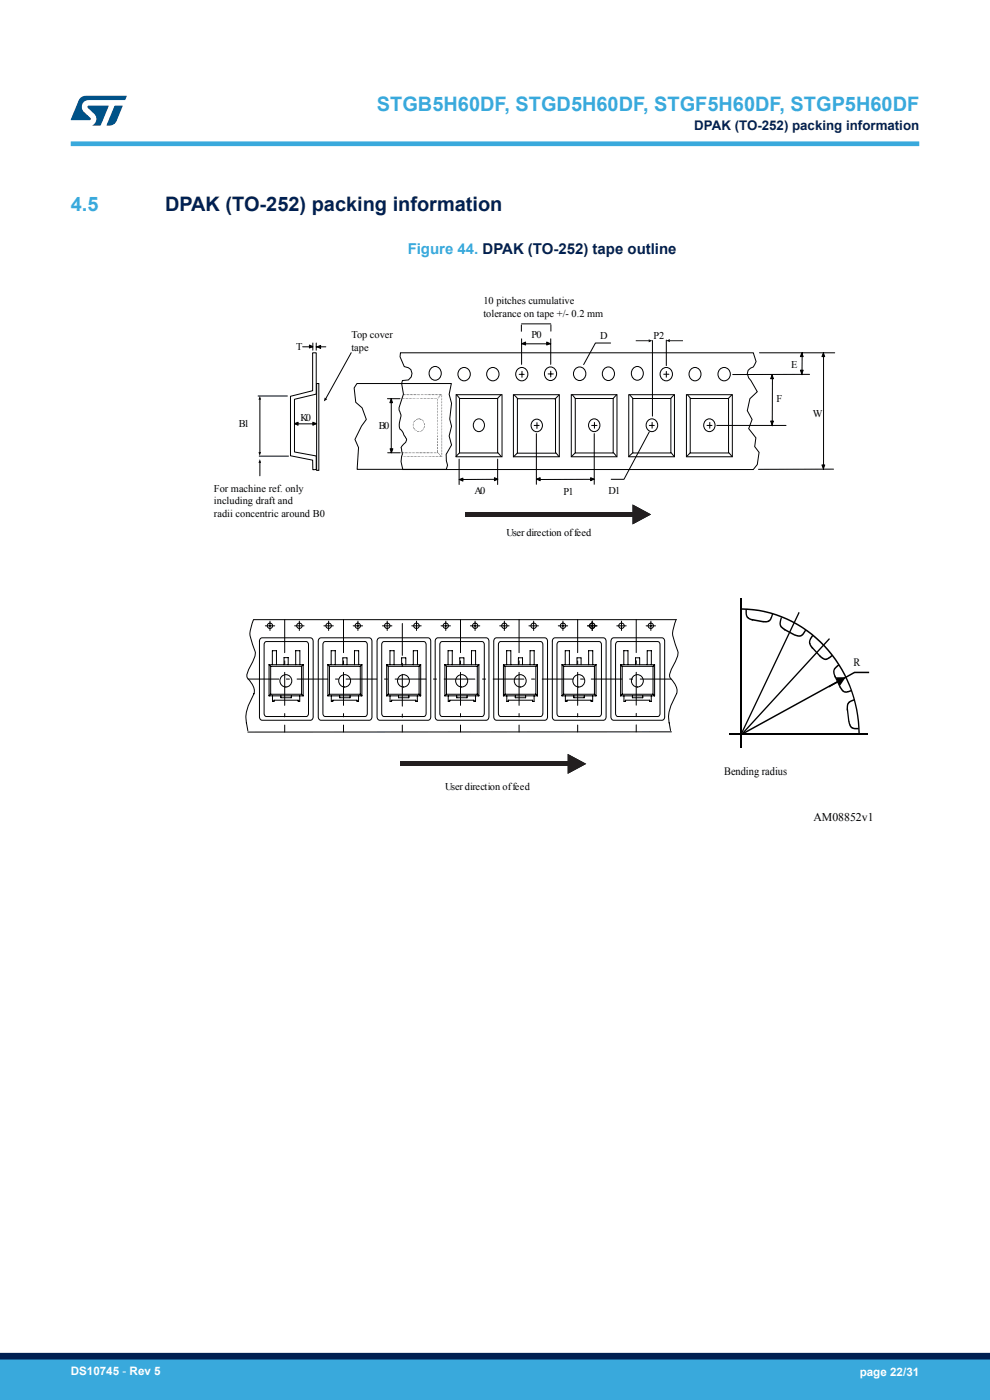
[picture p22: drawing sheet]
<svg xmlns="http://www.w3.org/2000/svg" width="210mm" height="297mm" viewBox="0 0 210 297" stroke-linecap="round" stroke-linejoin="round" font-family="sans-serif">
<defs><g id="words">
<g font-size="4.2" fill="#39a9dc">
<text x="80" y="23.5">STGB5H60DF, STGD5H60DF, STGF5H60DF, STGP5H60DF</text>
<text x="15" y="44.8">4.5</text>
</g>
<text font-size="4.2" fill="#002052" x="35" y="44.8">DPAK (TO-252) packing information</text>
<text font-size="3.2" fill="#39a9dc" x="86.5" y="53.9">Figure 44. DPAK (TO-252) tape outline</text>
<text font-size="2.8" fill="#002052" x="147.3" y="27.5">DPAK (TO-252) packing information</text>
<text font-size="2.5" x="172.5" y="174.2">AM08852v1</text>
<g font-size="2.5" fill="#fff">
<text x="15" y="291.6">DS10745 - Rev 5</text>
<text x="182.4" y="291.9">page 22/31</text>
</g>
<g font-size="2.4" fill="#010101">
<text x="181.1" y="141.4">R</text>
<text x="153.6" y="164.5">Bending radius</text>
</g>
<g font-size="2.2" fill="#010101">
<text x="102.5" y="64.5">10 pitches cumulative</text>
<text x="74.5" y="71.8">Top cover</text>
<text x="102.5" y="67.2">tolerance on tape +/- 0.2 mm</text>
<text x="112.8" y="71.6">P0</text>
<text x="138.6" y="71.8">P2</text>
<text x="62.8" y="74.3">T</text>
<text x="74.5" y="74.4">tape</text>
<text x="127.3" y="72">D</text>
<text x="167.8" y="78">E</text>
<text x="63.8" y="89.4">K0</text>
<text x="164.7" y="85.2">F</text>
<text x="172.4" y="88.5">W</text>
<text x="50.7" y="90.5">B1</text>
<text x="80.4" y="91.1">B0</text>
<text x="45.4" y="104.3">For machine ref. only</text>
<text x="45.4" y="106.9">including draft and</text>
<text x="100.6" y="104.8">A0</text>
<text x="119.5" y="105.1">P1</text>
<text x="129.1" y="104.9">D1</text>
<text x="45.4" y="109.6">radii concentric around B0</text>
<text x="107.5" y="113.6">User direction of feed</text>
<text x="94.4" y="167.6">User direction of feed</text>
</g>
</g></defs>
<g fill="none" stroke="#010101" stroke-width=".21">
<path d="M84.9 74.8h74.9l.6 1.9-.6 1.1-.6 .3-.5 .5-.2 .7 .3 .9 1.8 2.9-1.5 1.5-.6 2.5 1 1.9-.7 1.9 1.5 2-.2 1.8 .9 1.3-.4 2.6-.8 1h-74.3a4.5 4.5 0 0 1-.1-3.3l-.3-1.3 .4-.6a1.1 1.1 0 0 0 .3-1.9l-.6-1.2a1.36 1.36 0 0 1-.5-1.6l.2-.8a1.94 1.94 0 0 0-.3-1.9v-.5l1-2.9-.4-2.2 .2-.7 1.2-.1 .6-.6 .2-.8-.3-.8-.5-.4-.9-.2-.8-2.1zM91.5 78a1.42 1.42 0 0 1 2.1 .7 1.42 1.42 0 0 1-.9 1.9 1.44 1.44 0 0 1-1.6-.8 1.44 1.44 0 0 1 .4-1.8zM97.7 78.2a1.34 1.34 0 0 1 1.8 .4 1.34 1.34 0 0 1-.3 1.8 1.34 1.34 0 0 1-1.8-.2 1.5 1.5 0 0 1 .3-2zM103.8 78.2a1.34 1.34 0 0 1 1.8 .4 1.34 1.34 0 0 1-.3 1.8 1.34 1.34 0 0 1-1.8-.2 1.5 1.5 0 0 1 .3-2zM109.9 78.2a1.35 1.35 0 0 1 2.1 1.2 1.35 1.35 0 0 1-2.1 1.1 1.5 1.5 0 0 1 0-2.3zM116 78.1a1.36 1.36 0 0 1 2.1 1.2 1.36 1.36 0 0 1-2.1 1.2 1.54 1.54 0 0 1 0-2.4zM122.2 78.1a1.37 1.37 0 0 1 2.1 1.2 1.37 1.37 0 0 1-2.1 1.2 1.52 1.52 0 0 1 0-2.4zM128.3 78.1a1.36 1.36 0 0 1 2 1.2 1.36 1.36 0 0 1-2 1.2 1.54 1.54 0 0 1 0-2.4zM134.4 78a1.41 1.41 0 0 1 2 .7 1.41 1.41 0 0 1-.8 1.9 1.44 1.44 0 0 1-1.6-.8 1.44 1.44 0 0 1 .4-1.8zM140.6 78.2a1.34 1.34 0 0 1 1.8 .4 1.34 1.34 0 0 1-.3 1.8 1.34 1.34 0 0 1-1.8-.2 1.5 1.5 0 0 1 .3-2zM146.7 78.2a1.33 1.33 0 0 1 2 1.2 1.33 1.33 0 0 1-2 1.1 1.52 1.52 0 0 1 0-2.3zM152.8 78.2a1.34 1.34 0 0 1 1.9 .4 1.34 1.34 0 0 1-.3 1.8 1.34 1.34 0 0 1-1.9-.2 1.5 1.5 0 0 1 .3-2z"/>
<path d="M75.7 81.4h20l-.4 2.2 .5 2-.4 3.3 .4 1.5-.5 2.1 .5 1.9-1.2 2 .1 1.3 .2 1-.2 .9h-18.9l.3-4.6-.8-1.8 1.4-2.8 1-1.4-.9-2.5-1.3-1.2-.4-3zM96.8 83.7h9.7v13.2h-9.7zM96.8 83.7l.8 .9M97.5 84.5h8.1v11.6h-8.1zM97.5 96.1l-.8 .8M100.9 89.1a1.31 1.31 0 0 1 1.8 .6 1.31 1.31 0 0 1-.7 1.8 1.34 1.34 0 0 1-1.5-.8 1.34 1.34 0 0 1 .4-1.6zM105.6 96l.7 .8M106.3 83.7l-.8 .9M108.9 83.7h9.7v13.2h-9.7zM109.1 83.8l.7 .8M109.8 84.6h8v11.5h-8zM109.8 96.1l-.9 .8"/>
<path d="M113.1 89.2a1.26 1.26 0 0 1 2 1.1 1.26 1.26 0 0 1-2 1 1.42 1.42 0 0 1 0-2.1zM113.3 90.3h1.1M113.9 89.7v1.2M117.9 96.1l.7 .8M118.6 83.8l-.9 .9M121.2 83.7h9.7v13.2h-9.7zM121.4 83.7l.7 .9M122 84.5h8.1v11.6h-8.1zM122 96.1l-.8 .8M125.3 89.1a1.27 1.27 0 0 1 2 1.1 1.27 1.27 0 0 1-2 1.1 1.46 1.46 0 0 1 0-2.2zM125.5 90.3h1.1M126.1 89.6v1.2"/>
<path d="M130.1 96l.7 .8M130.8 83.7l-.8 .9M133.4 83.7h9.7v13.2h-9.7zM133.5 83.7l.8 .9M134.2 84.5h8.1v11.6h-8.1zM134.2 96.1l-.8 .8M137.6 89.1a1.28 1.28 0 0 1 1.9 1.1 1.28 1.28 0 0 1-1.9 1.1 1.44 1.44 0 0 1 0-2.2zM137.7 90.3h1.1M138.3 89.6v1.2M142.3 96l.7 .8M143 83.7l-.8 .9M145.6 83.7h9.7v13.2h-9.7z"/>
<path d="M145.8 83.7l.7 .9M146.4 84.5h8.1v11.6h-8.1zM146.4 96.1l-.8 .8M149.8 89.1a1.27 1.27 0 0 1 1.9 1.1 1.27 1.27 0 0 1-1.9 1.1 1.46 1.46 0 0 1 0-2.2zM150 90.3h1M150.6 89.6v1.2M154.6 96l.7 .8M155.3 83.7l-.8 .9"/>
</g>
<path d="M66.3 74.8h.8v8.8l-4.6 1.1v11.2l4.6 .8v2.9l-.7 .1-.1-2.1-4.7-.9v-12.6l4.7-1.2z" fill-rule="evenodd" fill="#fff"/>
<path d="M66.3 74.8h.8v8.8l-4.6 1.1v11.2l4.6 .8v2.9l-.7 .1-.1-2.1-4.7-.9v-12.6l4.7-1.2zM161.1 74.8h16M163.9 79.5l-.1 10.8M170.2 74.8l-.1 4.7M171.7 79.4l-16.3 .1M174.7 74.8v24.8M67.2 81.4h.4v18.4h-.4zM113.8 92v10.7M126 92v10.7M137.7 91.6l-5.3 10.1h-2.8M152 90.3h14.7M176.8 99.5l-15.9 .1" fill="none" stroke="#010101" stroke-width=".21"/>
<g fill="#010101">
<path d="M93.5 83.7l.1 .1z"/>
<path d="M93.3 83.9l.1 .1z"/>
<path d="M93.1 84.1l.1 .1-.1 .1z"/>
<path d="M92.9 84.3l.1 .2h-.1z"/>
<path d="M92.8 96h.1z"/>
<path d="M93 96.2l.2 .1z"/>
<path d="M93.2 96.4l.1 .1z"/>
<path d="M93.4 96.6l.1 .2z"/>
<path d="M88.8 88.8l.1 .1z"/>
<path d="M88.5 88.8l.1 .2z"/>
<path d="M88.2 88.9l.1 .2z"/>
<path d="M88 89.1h.1v.2z"/>
<path d="M87.8 89.4h.1l-.1 .1z"/>
<path d="M87.7 89.7l.1 .1z"/>
<path d="M87.7 89.9v.2l-.1-.1z"/>
<path d="M87.7 90.3v.1h-.1z"/>
<path d="M87.7 90.6l.1 .1z"/>
<path d="M87.8 90.8l.1 .2h-.2z"/>
<path d="M88 91.1v.2z"/>
<path d="M88.2 91.3l.1 .1z"/>
<path d="M88.5 91.5l.1-.1-.1 .2z"/>
<path d="M88.8 91.5h.1l-.1 .2z"/>
<path d="M89.1 91.4v.2z"/>
<path d="M89.3 91.3l.1 .2z"/>
<path d="M89.6 91.2l.1 .1z"/>
<path d="M89.8 91l.1 .1z"/>
<path d="M89.9 90.6l.1 .2h-.1z"/>
<path d="M89.9 90.4l.2 .1z"/>
<path d="M90 90l.2 .1-.1 .1z"/>
<path d="M89.9 89.7l.2 .1z"/>
<path d="M89.9 89.4v.2z"/>
<path d="M89.6 89.2l.2 .1z"/>
<path d="M89.5 89l.1 .1h-.2z"/>
<path d="M89.1 88.9h.2l-.1 .1z"/>
<path d="M88.9 88.8l.1 .1h-.2z"/>
<path d="M85.5 83.6v.2z"/>
<path d="M85.8 83.6v.2z"/>
<path d="M86.1 83.6v.2z"/>
<path d="M86.3 83.7h.2l-.2 .1z"/>
<path d="M86.6 83.7h.2l-.2 .1z"/>
<path d="M86.9 83.7h.2l-.2 .1z"/>
<path d="M87.2 83.7h.2l-.2 .1z"/>
<path d="M87.5 83.7h.2l-.2 .1z"/>
<path d="M87.8 83.7h.2l-.2 .1z"/>
<path d="M88.2 83.6v.2h-.1z"/>
<path d="M88.5 83.6v.2z"/>
<path d="M88.8 83.6v.2z"/>
<path d="M89.1 83.6v.2z"/>
<path d="M89.3 83.6v.2z"/>
<path d="M89.6 83.6v.2z"/>
<path d="M89.9 83.6v.2z"/>
<path d="M90.2 83.6v.2z"/>
<path d="M90.5 83.6v.2z"/>
<path d="M90.8 83.6v.2z"/>
<path d="M91.1 83.6v.2z"/>
<path d="M91.4 83.6v.2z"/>
<path d="M91.6 83.7h.2l-.2 .1z"/>
<path d="M92 83.6v.2z"/>
<path d="M92.2 83.7h.2l-.2 .1z"/>
<path d="M92.5 83.7h.2l-.2 .1z"/>
<path d="M92.8 83.7h.2l-.2 .1z"/>
<path d="M93.1 83.7l.1 .1z"/>
<path d="M93.4 83.7l.1 .1z"/>
<path d="M93.7 83.7v.2z"/>
<path d="M93.7 84v.2z"/>
<path d="M93.7 84.4v.1z"/>
<path d="M93.7 84.7v.1z"/>
<path d="M93.7 85v.2z"/>
<path d="M93.7 85.3l.1 .1z"/>
<path d="M93.7 85.6v.2z"/>
<path d="M93.7 86l.1 .1z"/>
<path d="M93.7 86.3v.1z"/>
<path d="M93.7 86.6v.1z"/>
<path d="M93.7 86.9v.2z"/>
<path d="M93.7 87.2v.2z"/>
<path d="M93.7 87.5v.2z"/>
<path d="M93.7 87.8v.2z"/>
<path d="M93.7 88.2v.1z"/>
<path d="M93.7 88.5l.1 .1z"/>
<path d="M93.7 88.8v.2z"/>
<path d="M93.7 89.2h.1z"/>
<path d="M93.7 89.4v.2z"/>
<path d="M93.7 89.8l.1 .1z"/>
<path d="M93.7 90.1v.2z"/>
<path d="M93.7 90.4l.1 .1z"/>
<path d="M93.7 90.7v.2z"/>
<path d="M93.7 91.1h.1z"/>
<path d="M93.7 91.4v.1z"/>
<path d="M93.6 91.7l.2 .1z"/>
<path d="M93.7 92v.2z"/>
<path d="M93.7 92.3l.1 .1z"/>
<path d="M93.7 92.6l.1 .2z"/>
<path d="M93.7 93h.1z"/>
<path d="M93.7 93.3l.1 .1z"/>
<path d="M93.7 93.6l.1 .1z"/>
<path d="M93.7 93.9l.1 .1z"/>
<path d="M93.7 94.2l.1 .1z"/>
<path d="M93.7 94.5l.1 .2z"/>
<path d="M93.7 94.9l.1 .1z"/>
<path d="M93.7 95.2l.1 .1z"/>
<path d="M93.7 95.5l.1 .1z"/>
<path d="M93.7 95.8l.1 .1z"/>
<path d="M93.7 96.1l.1 .2z"/>
<path d="M93.7 96.4l.1 .2z"/>
<path d="M93.7 96.8l.1 .1z"/>
<path d="M93.4 96.9h.1z"/>
<path d="M93.1 96.8l.1 .1h-.1z"/>
<path d="M92.8 96.8l.1 .1z"/>
<path d="M92.5 96.8l.1 .1z"/>
<path d="M92.2 96.8l.2 .1h-.2z"/>
<path d="M91.9 96.9h.2z"/>
<path d="M91.6 96.9h.2z"/>
<path d="M91.3 96.9h.2z"/>
<path d="M91 96.8l.1 .1z"/>
<path d="M90.7 96.8l.1 .1z"/>
<path d="M90.5 96.8v.1z"/>
<path d="M90.2 96.8v.1z"/>
<path d="M89.9 96.9h.1z"/>
<path d="M89.6 96.9h.1z"/>
<path d="M89.3 96.9h.1z"/>
<path d="M89 96.9h.1z"/>
<path d="M88.7 96.8l.1 .1z"/>
<path d="M88.4 96.9h.1z"/>
<path d="M88.1 96.9h.1z"/>
<path d="M87.8 96.8l.1 .1h-.1z"/>
<path d="M87.5 96.8l.1 .1z"/>
<path d="M87.2 96.9h.2z"/>
<path d="M86.9 96.8l.2 .1h-.2z"/>
<path d="M86.6 96.9h.2z"/>
<path d="M86.3 96.9h.2z"/>
<path d="M86 96.8l.1 .1z"/>
<path d="M85.7 96.8l.1 .1z"/>
<path d="M85.5 96.9h.1z"/>
<path d="M85.2 96.8v.1z"/>
<path d="M85.2 84.6h.2z"/>
<path d="M85.5 84.5l.2 .1z"/>
<path d="M85.9 84.5l.1 .1h-.2z"/>
<path d="M86.1 84.5l.2 .1z"/>
<path d="M86.4 84.5l.2 .1z"/>
<path d="M86.8 84.5v.1z"/>
<path d="M87 84.5l.1 .1z"/>
<path d="M87.3 84.5l.1 .1z"/>
<path d="M87.7 84.5v.1z"/>
<path d="M87.9 84.5l.1 .1z"/>
<path d="M88.2 84.5l.1 .1z"/>
<path d="M88.5 84.5l.1 .1h-.1z"/>
<path d="M88.8 84.5l.1 .1z"/>
<path d="M89.1 84.5l.1 .1z"/>
<path d="M89.3 84.5l.2 .1z"/>
<path d="M89.6 84.5l.2 .1z"/>
<path d="M89.9 84.5l.2 .1z"/>
<path d="M90.2 84.5l.2 .1z"/>
<path d="M90.5 84.5l.2 .1z"/>
<path d="M90.8 84.5l.2 .1z"/>
<path d="M91.2 84.5l.1 .1h-.2z"/>
<path d="M91.5 84.5l.1 .1h-.2z"/>
<path d="M91.8 84.5v.1z"/>
<path d="M92.1 84.5v.1z"/>
<path d="M92.3 84.5l.1 .1z"/>
<path d="M92.6 84.5l.1 .1z"/>
<path d="M92.8 84.6v.2z"/>
<path d="M92.8 85v.1z"/>
<path d="M92.8 85.3v.1z"/>
<path d="M92.8 85.6v.2z"/>
<path d="M92.8 85.9v.2z"/>
<path d="M92.8 86.2v.2z"/>
<path d="M92.8 86.5v.2z"/>
<path d="M92.8 86.9v.1z"/>
<path d="M92.8 87.2v.1z"/>
<path d="M92.8 87.5v.2z"/>
<path d="M92.7 87.9h.2z"/>
<path d="M92.8 88.1v.2z"/>
<path d="M92.7 88.5l.2 .1z"/>
<path d="M92.8 88.8v.1z"/>
<path d="M92.7 89.2h.2z"/>
<path d="M92.8 89.4v.2z"/>
<path d="M92.7 89.8h.2z"/>
<path d="M92.8 90v.2z"/>
<path d="M92.7 90.4l.2 .1z"/>
<path d="M92.8 90.7v.1z"/>
<path d="M92.7 91.1h.2z"/>
<path d="M92.8 91.3v.2z"/>
<path d="M92.8 91.7v.1z"/>
<path d="M92.8 91.9v.2z"/>
<path d="M92.8 92.3v.1z"/>
<path d="M92.8 92.6l.1 .1z"/>
<path d="M92.8 92.9l.1 .1z"/>
<path d="M92.7 93.3l.2-.1v.1z"/>
<path d="M92.7 93.6h.2z"/>
<path d="M92.8 93.9l.1 .1z"/>
<path d="M92.8 94.2l.1 .1z"/>
<path d="M92.8 94.5l.1 .1z"/>
<path d="M92.8 94.8l.1 .2z"/>
<path d="M92.8 95.1l.1 .1z"/>
<path d="M92.7 95.5h.2v.1z"/>
<path d="M92.7 95.8h.2v.1z"/>
<path d="M92.6 96l.2 .1z"/>
<path d="M92.4 96l.1 .1h-.1z"/>
<path d="M92.1 96l.1 .1z"/>
<path d="M91.8 96l.1 .1z"/>
<path d="M91.5 96l.1 .1z"/>
<path d="M91.2 96l.1 .1h-.1z"/>
<path d="M90.9 96l.1 .1h-.1z"/>
<path d="M90.6 96l.1 .1h-.1z"/>
<path d="M90.3 96l.1 .1h-.1z"/>
<path d="M90 96l.1 .1h-.1z"/>
<path d="M89.7 96l.1 .1h-.1z"/>
<path d="M89.4 96l.1 .1h-.1z"/>
<path d="M89.1 96l.2 .1h-.2z"/>
<path d="M88.8 96l.2 .1h-.2z"/>
<path d="M88.5 96l.1 .1z"/>
<path d="M88.2 96l.1 .1z"/>
<path d="M88 96v.1z"/>
<path d="M87.7 96l.1 .1z"/>
<path d="M87.4 96v.1z"/>
<path d="M87.1 96l.1 .1h-.1z"/>
<path d="M86.8 96l.1 .1z"/>
<path d="M86.5 96l.1 .1z"/>
<path d="M86.2 96l.1 .1z"/>
<path d="M85.9 96l.1 .1h-.1z"/>
<path d="M85.6 96l.1 .1h-.1z"/>
<path d="M85.3 96l.2 .1h-.2z"/>
</g>
<g fill="none" stroke="#010101" stroke-width=".21">
<path d="M64.2 73.6h2.1M66.4 72.8v1.5M67.1 72.8v1.5M67.1 73.6h2M110.1 79.4h1.1M110.7 78.8v1.3M116.3 79.3h1.1M116.8 78.7v1.3M129.5 72.8h-3.2l-2.5 4.5M62.5 89.9h4.7M82.2 84.6h2.7M82.2 96.1h2.7"/>
<path d="M83 84.6v11.5M105.6 101.7h-8.2M126 101.7h-12.2"/>
</g>
<path d="M98.7 108.6h35.6v1h-35.6z" fill="#010101"/>
<path d="M134.2 107l3.9 2.1-3.9 2.2z" fill="#010101"/>
<path d="M98.7 108.6h35.6v1h-35.6z" fill="#231f20"/>
<path d="M134.2 107l3.9 2.1-3.9 2.2z" fill="#231f20"/>
<path d="M174.6 74.9l.3 .7h-.5z" fill="#010101"/>
<path d="M110.6 72.9h6.2M110.6 71.9v5.4M116.8 71.9v5.4M174.6 74.9l.3 .7h-.5zM97.4 97.4v5.4M105.6 97.4v5.4" fill="none" stroke="#010101" stroke-width=".21"/>
<path d="M170.1 74.9l.3 .7h-.6z" fill="#010101"/>
<path d="M170.1 74.9l.3 .7h-.6z" fill="none" stroke="#010101" stroke-width=".21"/>
<path d="M163.8 79.5l.3 .8h-.6z" fill="#010101"/>
<path d="M163.8 79.5l.3 .8h-.6z" fill="none" stroke="#010101" stroke-width=".21"/>
<path d="M125.3 101.3l.7 .3-.7 .4z" fill="#010101"/>
<path d="M125.3 101.3l.7 .3-.7 .4z" fill="none" stroke="#010101" stroke-width=".21"/>
<path d="M116 72.6l.7 .3-.7 .3z" fill="#010101"/>
<path d="M116 72.6l.7 .3-.7 .3z" fill="none" stroke="#010101" stroke-width=".21"/>
<path d="M104.9 101.3l.7 .3-.7 .4z" fill="#010101"/>
<path d="M104.9 101.3l.7 .3-.7 .4z" fill="none" stroke="#010101" stroke-width=".21"/>
<path d="M113.8 101.6l.8-.3v.7z" fill="#010101"/>
<path d="M113.8 101.6l.8-.3v.7z" fill="none" stroke="#010101" stroke-width=".21"/>
<path d="M110.7 72.9l.8-.3v.6z" fill="#010101"/>
<path d="M110.7 72.9l.8-.3v.6z" fill="none" stroke="#010101" stroke-width=".21"/>
<path d="M97.4 101.7l.8-.3v.7z" fill="#010101"/>
<path d="M97.4 101.7l.8-.3v.7z" fill="none" stroke="#010101" stroke-width=".21"/>
<path d="M163.5 89.3h.6l-.3 .8z" fill="#010101"/>
<path d="M163.5 89.3h.6l-.3 .8z" fill="none" stroke="#010101" stroke-width=".21"/>
<path d="M169.8 78.5h.6l-.3 .8z" fill="#010101"/>
<path d="M169.8 78.5h.6l-.3 .8z" fill="none" stroke="#010101" stroke-width=".21"/>
<path d="M174.4 98.6h.5l-.3 .8z" fill="#010101"/>
<path d="M174.4 98.6h.5l-.3 .8z" fill="none" stroke="#010101" stroke-width=".21"/>
<path d="M65.6 73.2l.8 .3-.8 .3z" fill="#010101"/>
<path d="M65.6 73.2l.8 .3-.8 .3z" fill="none" stroke="#010101" stroke-width=".21"/>
<path d="M67.2 73.6l.8-.3v.6z" fill="#010101"/>
<path d="M67.2 73.6l.8-.3v.6z" fill="none" stroke="#010101" stroke-width=".21"/>
<path d="M82.7 95.2h.6l-.3 .8z" fill="#010101"/>
<path d="M82.7 95.2h.6l-.3 .8z" fill="none" stroke="#010101" stroke-width=".21"/>
<path d="M83 84.6l.3 .8h-.6z" fill="#010101"/>
<path d="M83 84.6l.3 .8h-.6z" fill="none" stroke="#010101" stroke-width=".21"/>
<path d="M66.4 89.6l.7 .3-.7 .3z" fill="#010101"/>
<path d="M66.4 89.6l.7 .3-.7 .3z" fill="none" stroke="#010101" stroke-width=".21"/>
<path d="M62.5 89.9l.7-.3v.6z" fill="#010101"/>
<path d="M138.4 72.2v16.1M140.8 79.4h1.1M141.3 72.1v5.5M141.3 78.8v1.2M62.5 89.9l.7-.3v.6z" fill="none" stroke="#010101" stroke-width=".21"/>
<g fill="#010101">
<path d="M141.3 72.3l.8-.4v.7z"/>
<path d="M137.6 72l.8 .3-.8 .3z"/>
</g>
<path d="M134.9 72.3h2.9M141.9 72.3h3" fill="none" stroke="#231f20" stroke-width=".21"/>
<path d="M110.6 68.9v1.4M110.6 68.7h6.2M116.9 68.9v1.4" fill="none" stroke="#010101" stroke-width=".21"/>
<g fill="none" stroke="#000" stroke-width=".21">
<path d="M55.2 135.5l.4-.2h10.3a.67 .67 0 0 1 .5 .7v16.1a.66 .66 0 0 1-.5 .7h-10.3a.66 .66 0 0 1-.6-.7v-16.1zM56.3 136.2l8.7-.1 .4 .3v14.9l-.2 .6-8.7 .1-.4-.3-.1-14.9zM67.7 135.5l.4-.2h10.2a.66 .66 0 0 1 .6 .7v16.1a.66 .66 0 0 1-.6 .7h-10.2a.66 .66 0 0 1-.6-.7v-16.1zM68.7 136.2l8.7-.1 .4 .3 .1 14.9-.2 .6-8.7 .1-.4-.3-.1-14.9zM72.7 139.6v1.4M72.7 139.5h.9M73.6 139.6v1.4M80.1 135.5l.4-.2h10.3a.66 .66 0 0 1 .6 .7v16.1a.66 .66 0 0 1-.6 .7h-10.3a.66 .66 0 0 1-.5-.7v-16.1zM81.2 136.2l8.7-.1 .4 .3 .1 14.9-.2 .6-8.8 .1-.4-.3v-14.9zM85.2 139.6v1.4M85.2 139.5h.9M86.1 139.6v1.4"/>
<path d="M92.5 135.5l.4-.2h10.2a.66 .66 0 0 1 .6 .7v16.1a.66 .66 0 0 1-.6 .7h-10.2a.66 .66 0 0 1-.6-.7v-16.1zM93.5 136.2l8.7-.1 .5 .3v14.9l-.2 .6-8.7 .1-.4-.3-.1-14.9zM97.5 139.5h.9M97.5 139.6v1.4M98.4 139.6v1.4M104.9 135.5l.4-.2h10.3a.66 .66 0 0 1 .5 .7v16.1a.66 .66 0 0 1-.5 .7h-10.3a.66 .66 0 0 1-.6-.7v-16.1zM106 136.2l8.7-.1 .4 .3 .1 14.9-.3 .6-8.7 .1-.4-.3-.1-14.9zM110 139.5h.8M110 139.6v1.4M110.8 139.6v1.4M117.3 135.5l.4-.2h10.3a.66 .66 0 0 1 .6 .7v16.1a.66 .66 0 0 1-.6 .7h-10.3a.66 .66 0 0 1-.5-.7v-16.1zM118.4 136.2l8.7-.1 .4 .3 .1 14.9-.3 .6-8.7 .1-.4-.3-.1-14.9z"/>
<path d="M122.4 139.5h.9M122.4 139.6v1.4M123.3 139.6v1.4M129.8 135.5l.4-.2h10.2a.67 .67 0 0 1 .6 .7v16.1a.66 .66 0 0 1-.6 .7h-10.2a.66 .66 0 0 1-.6-.7v-16.1zM130.8 136.2l8.7-.1 .4 .3 .1 14.9-.2 .6-8.7 .1-.5-.3v-14.9zM134.8 139.5h.9M134.8 139.6v1.4M135.7 139.6v1.4M143.3 131.5h-89.5a5.9 5.9 0 0 0-.1 5.7 2.69 2.69 0 0 1 0 2.9l-.3 .7a5.9 5.9 0 0 0-1 2.7l.2 .4a3.8 3.8 0 0 1 1.3 3v.3a9 9 0 0 0-1.6 6.1l.3 1.7M143.5 131.4a5.9 5.9 0 0 0-.1 5.7 2.69 2.69 0 0 1 0 3l-.4 .7a6 6 0 0 0-1 2.6l.2 .5a3.8 3.8 0 0 1 1.4 3l-.1 .2a8.9 8.9 0 0 0-1.6 6.2l.3 1.7M57.1 141l.3 .4M57.1 141v6.6"/>
<path d="M57.1 141h7.2M57.1 147.6h7.2M57.4 141.4v5.9M57.4 141.4h6.6M57.4 147.3h6.6M57.4 147.3l-.3 .3M57.8 141v-3h.8v3M57.8 147.6v1.2h.3v-.3h5.2v.3h.3v-1.2M59.6 147.6v.4h2.2v-.4M60.2 141v-1.5h.9v1.5M62.7 141v-3h.9v3M64 141.4v5.9"/>
<path d="M64 147.3l.3 .3M64.3 141v6.6M64.3 141l-.3 .4M69.5 141h7.3M69.5 147.6h7.3M69.5 141v6.6M69.5 141l.4 .4M69.9 141.4h6.5M69.9 147.3h6.5M69.9 141.4v5.9M69.9 147.3l-.4 .3M70.2 141v-3h.9v3"/>
<path d="M70.3 147.6v1.2h.3v-.3h5.1v.3h.4v-1.2M72.1 147.6v.4h2.2v-.4M75.2 141v-3h.9v3M76.4 141.4v5.9M76.4 147.3l.4 .3M76.8 141v6.6M76.8 141l-.4 .4M82 141h7.2M82 147.6h7.2M82 141v6.6M82 141l.4 .4M82.4 141.4h6.5"/>
<path d="M82.4 147.3h6.5M82.4 141.4v5.9M82.4 147.3l-.4 .3M82.7 141v-3h.9v3M82.7 147.6v1.2h.4v-.3h5.1v.3h.3v-1.2M84.5 147.6v.4h2.2v-.4M87.7 141v-3h.9v3M88.9 147.3l.3 .3M88.9 141.4v5.9M89.2 141v6.6M89.2 141l-.3 .4M94.4 141l.3 .4"/>
<path d="M94.4 141v6.6M94.4 141h7.2M94.4 147.6h7.2M94.7 141.4v5.9M94.7 147.3l-.3 .3M94.7 141.4h6.5M94.7 147.3h6.5M95 141v-3h.9v3M95.1 147.6v1.2h.3v-.3h5.1v.3h.4v-1.2M96.9 147.6v.4h2.2v-.4M100 141v-3h.9v3M101.2 141.4v5.9"/>
<path d="M101.2 147.3l.4 .3M101.6 141v6.6M101.6 141l-.4 .4M106.8 141h7.2M106.8 147.6h7.2M106.8 141v6.6M106.8 141l.3 .4M107.1 141.4v5.9M107.1 147.3l-.3 .3M107.1 141.4h6.6M107.1 147.3h6.6M107.5 141v-3h.9v3"/>
<path d="M107.5 147.6v1.2h.3v-.3h5.2v.3h.3v-1.2M109.3 147.6v.4h2.2v-.4M112.4 141v-3h.9v3M113.7 147.3l.3 .3M113.7 141.4v5.9M114 141v6.6M114 141l-.3 .4M119.2 141h7.2M119.2 147.6h7.2M119.2 141v6.6M119.2 141l.4 .4M119.6 141.4h6.5"/>
<path d="M119.6 147.3h6.5M119.6 141.4v5.9M119.6 147.3l-.4 .3M119.9 141v-3h.9v3M119.9 147.6v1.2h.4v-.3h5.1v.3h.3v-1.2M121.7 147.6v.4h2.2v-.4M124.9 141v-3h.8v3M126.1 141.4v5.9M126.1 147.3l.3 .3M126.4 141v6.6M126.4 141l-.3 .4M131.6 141h7.3"/>
<path d="M131.6 147.6h7.3M131.6 141v6.6M131.6 141l.4 .4M132 141.4h6.5M132 147.3h6.5M132 141.4v5.9M132 147.3l-.4 .3M132.3 141v-3h.9v3M132.4 147.6v1.2h.3v-.3h5.1v.3h.3v-1.2M134.1 147.6v.4h2.2v-.4M137.3 141v-3h.9v3M138.5 141.4v5.9"/>
<path d="M138.5 147.3l.4 .3M138.9 141v6.6M138.9 141l-.4 .4M142.4 155.3h-89.8"/>
<circle cx="57.3" cy="132.8" r=".57"/>
<circle cx="63.5" cy="132.8" r=".57"/>
<circle cx="69.7" cy="132.8" r=".57"/>
<circle cx="75.9" cy="132.8" r=".57"/>
<circle cx="82.1" cy="132.8" r=".57"/>
<circle cx="88.3" cy="132.8" r=".57"/>
<circle cx="94.6" cy="132.8" r=".57"/>
<circle cx="100.8" cy="132.8" r=".57"/>
<circle cx="107" cy="132.8" r=".57"/>
<circle cx="113.2" cy="132.8" r=".57"/>
<circle cx="119.4" cy="132.8" r=".57"/>
<circle cx="125.6" cy="132.8" r=".57"/>
<circle cx="131.8" cy="132.8" r=".57"/>
<circle cx="138" cy="132.8" r=".57"/>
<circle cx="60.7" cy="144.5" r="1.29"/>
<circle cx="73.1" cy="144.5" r="1.29"/>
<circle cx="85.6" cy="144.5" r="1.29"/>
<circle cx="97.9" cy="144.4" r="1.29"/>
<circle cx="110.3" cy="144.5" r="1.29"/>
<circle cx="122.8" cy="144.5" r="1.29"/>
<circle cx="135.2" cy="144.5" r="1.29"/>
</g>
<path d="M142.3 144.1h-89.8" fill="none" stroke="#000" stroke-width=".21" stroke-dasharray="6.5 1.6 .6 1.6"/>
<path d="M60.4 131.5v23.8M72.9 131.5v23.8M97.7 131.5v23.8M110.1 131.5v23.8M122.5 131.5v23.8M135 131.5v23.8" fill="none" stroke="#000" stroke-width=".21" stroke-dasharray="7 1.7 .7 1.7"/>
<g fill="none" stroke="#000" stroke-width=".21" stroke-dasharray="2.4 .6 .2 .6">
<path d="M57.3 131.8v2M58.3 132.8h-2M63.5 131.8v2M69.7 131.8v2M75.9 131.8v2M76.9 132.8h-2M82.1 131.8v2M88.3 131.8v2M94.6 131.8v2M95.5 132.8h-1.9M100.8 131.8v2M101.8 132.8h-2"/>
<path d="M107 131.8v2M108 132.8h-2M113.2 131.8v2M119.4 131.8v2M120.4 132.8h-2M125.6 131.8v2M126.6 132.8h-2M131.8 131.8v2M138.1 131.8v2M139.1 132.8h-2"/>
</g>
<path d="M64.5 132.8h-2M70.7 132.8h-2M83.1 132.8h-2M89.4 132.8h-2.1M114.2 132.8h-2M132.8 132.8h-2" fill="none" stroke="#000" stroke-width=".21" stroke-dasharray="2.5 .6 .2 .6"/>
<path d="M85.3 132.3v23" fill="none" stroke="#000" stroke-width=".21" stroke-dasharray="6.8 1.7 .7 1.7"/>
<path d="M84.9 161.5h35.6v1h-35.6z" fill="#010101"/>
<path d="M120.4 159.9l4 2.2-4 2.1z" fill="#010101"/>
<path d="M84.9 161.5h35.6v1h-35.6z" fill="#231f20"/>
<path d="M120.4 159.9l4 2.2-4 2.1z" fill="#231f20"/>
<path d="M157.2 129a25.6 25.6 0 0 1 24.4 20.2l.6 3.9 .2 2.7h-.3a28.4 28.4 0 0 0-2-10.3h.1l-.1 .1a26.6 26.6 0 0 0-9.1-11.7l.2-.1-.1 .1a24.3 24.3 0 0 0-8.9-4v-.2v.2l-2.4-.4-2.6-.2z" fill="#010101"/>
<path d="M157.2 126.8v31.8" fill="none" stroke="#010101" stroke-width=".29"/>
<path d="M154.7 155.7h29.4" fill="none" stroke="#010101" stroke-width=".32"/>
<g fill="#010101">
<path d="M169.4 129.8l.2 .2-12.3 25.9-.2-.2z"/>
<path d="M175.9 135.4l.1 .2-18.5 20.3-.2-.3z"/>
<path d="M157.3 155.6l20.4-11.2 .1 .3-20.4 11.2z"/>
<path d="M175.7 145.6l5.5-3.1h3.2v.3h-3.2v-.1l.1 .1-5.4 3z"/>
<path d="M158.1 129.2h.3l.2 1.5h-.2l.1-.1 .3 .4-.1 .1 .1-.1 1 .4-.1 .3a1.57 1.57 0 0 1-1.6-1.6z"/>
<path d="M161.8 131.7h1.1v.1v-.1l.1-.1 .1 .2-.1-.2 .5-.7 .1 .1h-.1l.3-.9 .2 .1a2.01 2.01 0 0 1-1 1.8h-1.2z"/>
<path d="M159.5 131.3l2.5 .4-.1 .4-2.4-.5z"/>
<path d="M165.6 130.9l.3 .1-.2 1.6h-.2h.1l.1 .2h-.1l.1-.1 .7 .6-.1 .1v-.1l.3 .2-.1 .3a1.8 1.8 0 0 1-1.1-1.1v-.8z"/>
<path d="M168.6 134.5l.7 .2-.1 .2v-.2l.5 .1v.1l-.1-.1 .3-.1 .1 .1-.1-.1 .9-1.1 .2 .1a1.6 1.6 0 0 1-1.8 1.4l-.8-.3z"/>
<path d="M166.4 133.4l2.2 1.2-.1 .3-2.2-1.2z"/>
<path d="M172.3 134.6l.2 .3-.5 .9-.2-.1h.2l-.1 .9h-.1l.1-.1 .6 1-.2 .2a1.94 1.94 0 0 1 0-3.1z"/>
<path d="M174 139l.6 .5-.1 .1 .1-.1 .4 .2v.2v-.2l.1 .2v-.2h.2v.2l-.1-.2 .5-.2 .1 .1-.1-.1 .7-.6 .2 .3-.3 .3a1.35 1.35 0 0 1-1.3 .5l-1.2-.7z"/>
<path d="M172.3 137.2l1.8 1.9-.2 .3-1.8-2z"/>
<path d="M177.2 141.5l.7-.6 .2 .2-1 1-.1-.1h.1l-.1 .3-.1-.1 .1 .1 .3 1.3-.2 .1-.4-1.3 .1-.5z"/>
<path d="M178.3 145.6l.7 .9-.1 .1v-.1l.5 .2-.1 .1v-.2h.5v.2v-.2l.8-.3 .1 .3a1.68 1.68 0 0 1-2.1 0l-.5-.8z"/>
<path d="M177 143.5l.2-.2 1.1 2.4-.2 .2z"/>
<path d="M180.1 148.8l1.2-.5 .1 .3-1.2 .5v-.2l.1 .1-.3 .4-.2-.1h.2l-.1 1.4h-.3a1.86 1.86 0 0 1 .5-1.9z"/>
<path d="M179.9 153l.3-.1 .2 .8h-.1l.1-.1 .5 .7-.1 .1v-.1h.2l-.1 .2v-.2l1.3 .1v.3h-.9a1.38 1.38 0 0 1-1.3-1.3z"/>
<path d="M179.6 150.4h.3l.3 2.7h-.3z"/>
</g>
<path d="M177.3 143.7h2.1l-1.3 1.9z" fill="#010101"/>
<path d="M54.7 84h6.3M54.9 96.8h6.4" fill="none" stroke="#000" stroke-width=".21"/>
<path d="M55.1 84.6v11.5" fill="none" stroke="#010101" stroke-width=".21"/>
<g fill="#010101">
<path d="M54.8 95.9h.6l-.3 .8z"/>
<path d="M55.1 84l.3 .8h-.6z"/>
</g>
<path d="M55.1 98v2.9" fill="none" stroke="#010101" stroke-width=".21"/>
<path d="M55.1 97.4l.3 .8h-.6z" fill="#010101"/>
<path d="M74.5 74.8l-5.4 9.8" fill="none" stroke="#000" stroke-width=".21"/>
<path d="M69 84.6l.2 .1-.2 .1z" fill="#000"/>
<path d="M68.9 84.4l.5 .3-.7 .5z" fill="#010101"/>
<path d="M15 30.5h180" fill="none" stroke="#39a9dc" stroke-width="1"/>
<g fill="#005288">
<path d="M17.1 20.7l1.1-.4 8.7 .1-.4 .8h-7.6a1.45 1.45 0 0 0-1.4 .9 1.45 1.45 0 0 0 .2 1.6l1.5 1.3v.4l-4.2 .1 1.7-4.2z"/>
<path d="M24.3 22.4l1.7 .1-1.3 3.2a1.6 1.6 0 0 1-1.5 .9l-.6-.1z"/>
<path d="M18.6 22.5h4.5l-1.8 4.1h-1.7a1.54 1.54 0 0 0 .4-2.4l-1.4-1.3z"/>
</g>
<g fill="#39a9dc">
<path d="M0 288.4h210v8.6h-210z" fill-rule="evenodd"/>
<path d="M-.1 288.4h210.2v4.4h-210.2z" fill-rule="evenodd"/>
</g>
<path d="M0 287.7h210" fill="none" stroke="#002052" stroke-width="1.4"/>
<use href="#words"/>
</svg>
